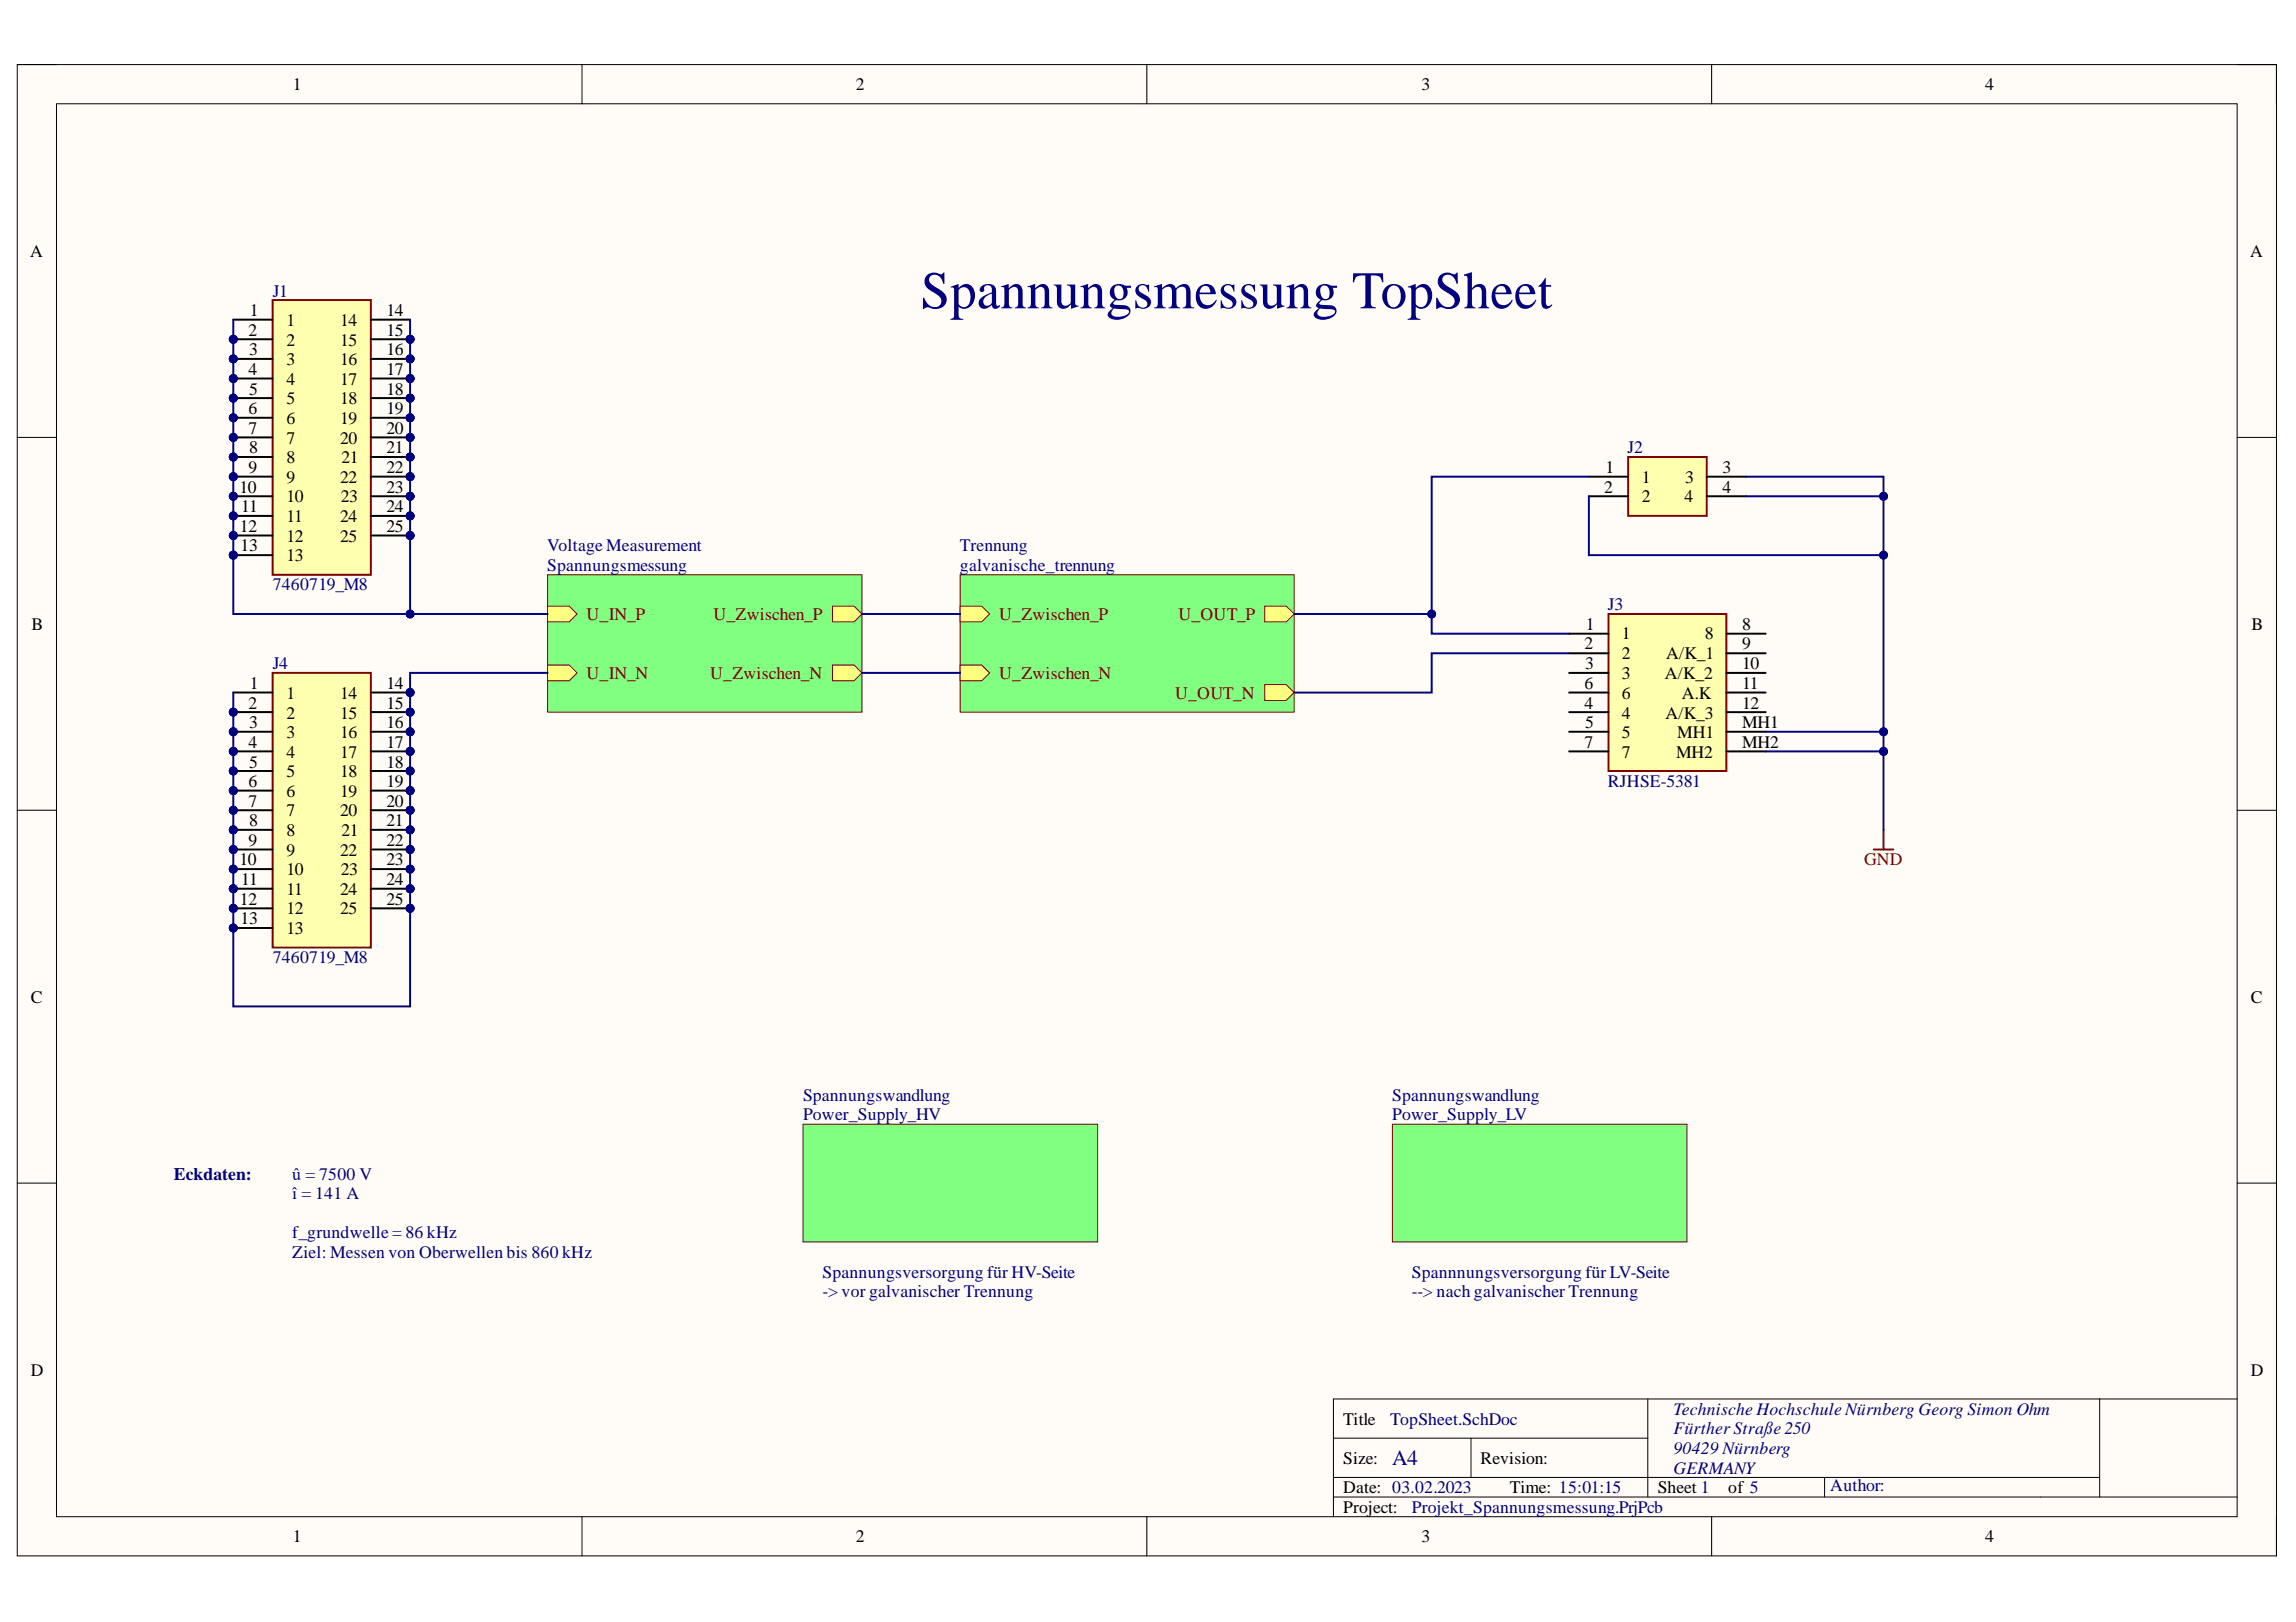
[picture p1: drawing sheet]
<svg xmlns="http://www.w3.org/2000/svg" width="297mm" height="210mm" viewBox="0 0 297 210" stroke-linecap="round" stroke-linejoin="round" font-family="sans-serif">
<defs><g id="words">
<text font-size="6.8" fill="#000080" x="119.1" y="39.9">Spannungsmessung TopSheet</text>
<text font-size="2.8" fill="#000080" x="180.1" y="189.6">A4</text>
<g font-size="2.3">
<text x="37.9" y="11.7">1</text>
<text x="110.7" y="11.7">2</text>
<text x="183.9" y="11.7">3</text>
<text x="256.8" y="11.7">4</text>
<text x="3.9" y="33.3">A</text>
<text x="291.1" y="33.3">A</text>
<text x="32.3" y="40.9">1</text>
<text x="50" y="40.9">14</text>
<text x="32.1" y="43.4">2</text>
<text x="32.2" y="46">3</text>
<text x="37.1" y="42.2">1</text>
<text x="37.1" y="44.7">2</text>
<text x="37.1" y="47.3">3</text>
<text x="44" y="42.2">14</text>
<text x="44" y="44.7">15</text>
<text x="44" y="47.3">16</text>
<text x="50" y="43.4">15</text>
<text x="50" y="46">16</text>
<text x="32.1" y="48.5">4</text>
<text x="32.1" y="53.6">6</text>
<text x="32.2" y="51.1">5</text>
<text x="37.1" y="49.8">4</text>
<text x="37.1" y="52.3">5</text>
<text x="44" y="49.8">17</text>
<text x="44" y="52.3">18</text>
<text x="50" y="48.5">17</text>
<text x="50" y="51.1">18</text>
<text x="50" y="53.6">19</text>
<text x="32.1" y="56.1">7</text>
<text x="32.2" y="58.7">8</text>
<text x="37.1" y="54.9">6</text>
<text x="37.1" y="57.4">7</text>
<text x="37.1" y="59.9">8</text>
<text x="44" y="54.9">19</text>
<text x="44" y="57.4">20</text>
<text x="44.2" y="59.9">21</text>
<text x="50" y="56.1">20</text>
<text x="50" y="58.7">21</text>
<text x="31" y="63.7">10</text>
<text x="32.1" y="61.2">9</text>
<text x="37.1" y="62.5">9</text>
<text x="37.1" y="65">10</text>
<text x="44" y="62.5">22</text>
<text x="44.1" y="65">23</text>
<text x="50" y="61.2">22</text>
<text x="50" y="63.7">23</text>
<text x="207.5" y="63.7">2</text>
<text x="207.7" y="61.2">1</text>
<text x="212.4" y="62.5">1</text>
<text x="212.4" y="65">2</text>
<text x="217.9" y="65">4</text>
<text x="218" y="62.5">3</text>
<text x="222.8" y="61.2">3</text>
<text x="222.8" y="63.7">4</text>
<text x="31" y="68.8">12</text>
<text x="31.1" y="71.3">13</text>
<text x="31.2" y="66.3">11</text>
<text x="37.1" y="67.5">11</text>
<text x="37.1" y="70.1">12</text>
<text x="44" y="67.5">24</text>
<text x="44" y="70.1">25</text>
<text x="50" y="66.3">24</text>
<text x="50" y="68.8">25</text>
<text x="37.1" y="72.6">13</text>
<text x="4.1" y="81.5">B</text>
<text x="205.2" y="81.5">1</text>
<text x="209.8" y="82.8">1</text>
<text x="220.6" y="82.8">8</text>
<text x="225.4" y="81.5">8</text>
<text x="291.3" y="81.5">B</text>
<text x="32.3" y="89.2">1</text>
<text x="50" y="89.2">14</text>
<text x="205" y="84">2</text>
<text x="205" y="89.2">6</text>
<text x="205.1" y="86.6">3</text>
<text x="209.8" y="85.3">2</text>
<text x="209.8" y="87.8">3</text>
<text x="215.4" y="87.8">A/K_2</text>
<text x="215.6" y="85.3">A/K_1</text>
<text x="225.4" y="84">9</text>
<text x="225.4" y="86.6">10</text>
<text x="225.4" y="89.2">11</text>
<text x="32.1" y="91.7">2</text>
<text x="32.2" y="94.3">3</text>
<text x="37.1" y="90.4">1</text>
<text x="37.1" y="93">2</text>
<text x="37.1" y="95.5">3</text>
<text x="44" y="90.4">14</text>
<text x="44" y="93">15</text>
<text x="44" y="95.5">16</text>
<text x="50" y="91.7">15</text>
<text x="50" y="94.3">16</text>
<text x="205" y="91.7">4</text>
<text x="205.1" y="94.3">5</text>
<text x="209.8" y="90.4">6</text>
<text x="209.8" y="93">4</text>
<text x="209.8" y="95.5">5</text>
<text x="215.5" y="93">A/K_3</text>
<text x="217" y="95.5">MH1</text>
<text x="217.6" y="90.4">A.K</text>
<text x="225.4" y="91.7">12</text>
<text x="225.4" y="94.3">MH1</text>
<text x="32.1" y="96.8">4</text>
<text x="32.1" y="101.9">6</text>
<text x="32.2" y="99.3">5</text>
<text x="37.1" y="98.1">4</text>
<text x="37.1" y="100.6">5</text>
<text x="44" y="98.1">17</text>
<text x="44" y="100.6">18</text>
<text x="50" y="96.8">17</text>
<text x="50" y="99.3">18</text>
<text x="50" y="101.9">19</text>
<text x="205" y="96.8">7</text>
<text x="209.8" y="98.1">7</text>
<text x="216.8" y="98.1">MH2</text>
<text x="225.4" y="96.8">MH2</text>
<text x="32.1" y="104.4">7</text>
<text x="32.2" y="106.9">8</text>
<text x="37.1" y="103.1">6</text>
<text x="37.1" y="105.7">7</text>
<text x="44" y="103.1">19</text>
<text x="44" y="105.7">20</text>
<text x="50" y="104.4">20</text>
<text x="50" y="106.9">21</text>
<text x="31" y="112">10</text>
<text x="32.1" y="109.5">9</text>
<text x="37.1" y="108.2">8</text>
<text x="37.1" y="110.7">9</text>
<text x="37.1" y="113.3">10</text>
<text x="44" y="110.7">22</text>
<text x="44.1" y="113.3">23</text>
<text x="44.2" y="108.2">21</text>
<text x="50" y="109.5">22</text>
<text x="50" y="112">23</text>
<text x="31" y="117.1">12</text>
<text x="31.1" y="119.6">13</text>
<text x="31.2" y="114.5">11</text>
<text x="37.1" y="115.8">11</text>
<text x="37.1" y="118.3">12</text>
<text x="44" y="115.8">24</text>
<text x="44" y="118.3">25</text>
<text x="50" y="114.5">24</text>
<text x="50" y="117.1">25</text>
<text x="37.1" y="120.9">13</text>
<text x="4" y="129.8">C</text>
<text x="291.2" y="129.8">C</text>
<text x="4" y="178">D</text>
<text x="291.2" y="178">D</text>
<text x="173.8" y="184.4">Title</text>
<text x="173.8" y="189.4">Size:</text>
<text x="191.5" y="189.4">Revision:</text>
<text x="173.8" y="193.2">Date: 03.02.2023</text>
<text x="173.8" y="195.8">Project:</text>
<text x="195.3" y="193.2">Time: 15:01:15</text>
<text x="214.5" y="193.2">Sheet 1</text>
<text x="223.6" y="193.2">of 5</text>
<text x="37.9" y="199.6">1</text>
<text x="110.7" y="199.6">2</text>
<text x="183.9" y="199.6">3</text>
<text x="256.8" y="199.6">4</text>
</g>
<g font-size="2.3" fill="#000080">
<text x="35.3" y="38.4">J1</text>
<text x="210.6" y="58.7">J2</text>
<text x="70.8" y="71.3">Voltage Measurement</text>
<text x="124.2" y="71.3">Trennung</text>
<text x="35.3" y="76.4">7460719_M8</text>
<text x="70.8" y="73.9">Spannungsmessung</text>
<text x="124.2" y="73.9">galvanische_trennung</text>
<text x="208" y="79">J3</text>
<text x="35.3" y="86.6">J4</text>
<text x="208" y="101.9">RJHSE-5381</text>
<text x="35.3" y="124.7">7460719_M8</text>
<text x="103.9" y="142.4">Spannungswandlung</text>
<text x="180.1" y="142.4">Spannungswandlung</text>
<text x="103.9" y="145">Power_Supply_HV</text>
<text x="180.1" y="145">Power_Supply_LV</text>
<text x="22.5" y="152.7">Eckdaten:</text>
<text x="37.8" y="155.2">î = 141 A</text>
<text x="37.8" y="152.7">û = 7500 V</text>
<text x="37.8" y="160.3">f_grundwelle = 86 kHz</text>
<text x="37.8" y="162.8">Ziel: Messen von Oberwellen bis 860 kHz</text>
<text x="106.4" y="165.3">Spannungsversorgung für HV-Seite</text>
<text x="106.4" y="167.9">-&gt; vor galvanischer Trennung</text>
<text x="182.7" y="165.3">Spannnungsversorgung für LV-Seite</text>
<text x="182.7" y="167.9">--&gt; nach galvanischer Trennung</text>
<text x="179.9" y="184.4">TopSheet.SchDoc</text>
<text x="216.5" y="185.6">Fürther Straße 250</text>
<text x="216.5" y="183.1">Technische Hochschule Nürnberg Georg Simon Ohm</text>
<text x="216.5" y="188.2">90429 Nürnberg</text>
<text x="216.5" y="190.7">GERMANY</text>
<text x="182.7" y="195.8">Projekt_Spannungsmessung.PrjPcb</text>
<text x="236.8" y="193">Author:</text>
</g>
<g font-size="2.3" fill="#800000">
<text x="75.9" y="80.2">U_IN_P</text>
<text x="92.3" y="80.2">U_Zwischen_P</text>
<text x="129.3" y="80.2">U_Zwischen_P</text>
<text x="152.4" y="80.2">U_OUT_P</text>
<text x="75.9" y="87.8">U_IN_N</text>
<text x="91.9" y="87.8">U_Zwischen_N</text>
<text x="129.3" y="87.8">U_Zwischen_N</text>
<text x="152" y="90.4">U_OUT_N</text>
<text x="241.2" y="112">GND</text>
</g>
</g></defs>
<path d="M2.2 8.4h292.3v192.9h-292.3z" fill-rule="evenodd" fill="#fffcf8"/>
<path d="M2.2 8.4h292.3v192.9h-292.3z" fill="none" stroke="#000" stroke-width=".13"/>
<path d="M7.3 13.4h282.1v182.9h-282.1z" fill-rule="evenodd" fill="#fffcf8"/>
<g fill="none" stroke="#000" stroke-width=".13">
<path d="M2.2 8.4h5.1M7.3 13.4h282.1v182.9h-282.1zM75.3 8.4v5M148.4 8.4v5M221.4 8.4v5M289.4 8.4h5.1v5M2.2 56.6h5.1M289.4 56.6h5.1M2.2 104.9h5.1M289.4 104.9h5.1M2.2 153.1h5.1M289.4 153.1h5.1"/>
<path d="M75.3 196.3v5M148.4 196.3v5M172.5 186.1h40.7M172.5 193.7h116.9M172.5 191.2h99.1M190.3 186.1v5.1M213.2 181v12.7M221.4 196.3v5M236.1 191.2v2.5M271.6 181v12.7M289.4 181h-116.9v15.3M294.5 196.3v5"/>
</g>
<path d="M70.8 74.4h40.7v17.8h-40.7z" fill-rule="evenodd" fill="#80ff80"/>
<path d="M70.8 74.4h40.7v17.8h-40.7z" fill="none" stroke="#800000" stroke-width=".13"/>
<path d="M70.8 78.4h2.8l1.1 1.1-1.1 1h-2.8z" fill-rule="evenodd" fill="#ffff80"/>
<path d="M70.8 78.4h2.8l1.1 1.1-1.1 1h-2.8z" fill="none" stroke="#800000" stroke-width=".13"/>
<path d="M70.8 86.1h2.8l1.1 1-1.1 1h-2.8z" fill-rule="evenodd" fill="#ffff80"/>
<path d="M70.8 86.1h2.8l1.1 1-1.1 1h-2.8z" fill="none" stroke="#800000" stroke-width=".13"/>
<path d="M107.7 86.1h2.8l1 1-1 1h-2.8z" fill-rule="evenodd" fill="#ffff80"/>
<path d="M107.7 86.1h2.8l1 1-1 1h-2.8z" fill="none" stroke="#800000" stroke-width=".13"/>
<path d="M107.7 78.4h2.8l1 1.1-1 1h-2.8z" fill-rule="evenodd" fill="#ffff80"/>
<path d="M107.7 78.4h2.8l1 1.1-1 1h-2.8z" fill="none" stroke="#800000" stroke-width=".13"/>
<path d="M180.1 145.5h38.2v15.2h-38.2z" fill-rule="evenodd" fill="#80ff80"/>
<path d="M180.1 145.5h38.2v15.2h-38.2z" fill="none" stroke="#800000" stroke-width=".13"/>
<path d="M103.9 145.5h38.1v15.2h-38.1z" fill-rule="evenodd" fill="#80ff80"/>
<path d="M103.9 145.5h38.1v15.2h-38.1z" fill="none" stroke="#800000" stroke-width=".13"/>
<path d="M242.4 109.9h2.5M243.7 107.4v2.5" fill="none" stroke="#800000" stroke-width=".25"/>
<path d="M208.1 79.5h15.2v20.3h-15.2z" fill-rule="evenodd" fill="#ffffb0"/>
<path d="M208.1 79.5h15.2v20.3h-15.2z" fill="none" stroke="#800000" stroke-width=".25"/>
<g fill="none" stroke="#000" stroke-width=".25">
<path d="M203 82h5.1M203 84.5h5.1M203 87.1h5.1M203 89.6h5.1M203 92.2h5.1M203 94.7h5.1M203 97.2h5.1M223.3 82h5.1M223.3 84.5h5.1M223.3 87.1h5.1M223.3 89.6h5.1M223.3 92.2h5.1"/>
<path d="M223.3 94.7h5.1M223.3 97.2h5.1"/>
</g>
<path d="M210.6 59.1h10.2v7.7h-10.2z" fill-rule="evenodd" fill="#ffffb0"/>
<path d="M210.6 59.1h10.2v7.7h-10.2z" fill="none" stroke="#800000" stroke-width=".25"/>
<path d="M205.6 61.7h5M205.6 64.2h5M220.8 61.7h5.1M220.8 64.2h5.1" fill="none" stroke="#000" stroke-width=".25"/>
<circle cx="30.2" cy="43.9" r=".51" fill="#000080"/>
<circle cx="30.2" cy="43.9" r=".51" fill="none" stroke="#000080" stroke-width=".13"/>
<circle cx="30.2" cy="46.4" r=".51" fill="#000080"/>
<circle cx="30.2" cy="46.4" r=".51" fill="none" stroke="#000080" stroke-width=".13"/>
<circle cx="30.2" cy="49" r=".51" fill="#000080"/>
<circle cx="30.2" cy="49" r=".51" fill="none" stroke="#000080" stroke-width=".13"/>
<circle cx="30.2" cy="51.5" r=".51" fill="#000080"/>
<circle cx="30.2" cy="51.5" r=".51" fill="none" stroke="#000080" stroke-width=".13"/>
<circle cx="30.2" cy="54.1" r=".51" fill="#000080"/>
<circle cx="30.2" cy="54.1" r=".51" fill="none" stroke="#000080" stroke-width=".13"/>
<circle cx="30.2" cy="56.6" r=".51" fill="#000080"/>
<circle cx="30.2" cy="56.6" r=".51" fill="none" stroke="#000080" stroke-width=".13"/>
<circle cx="30.2" cy="59.1" r=".51" fill="#000080"/>
<circle cx="30.2" cy="59.1" r=".51" fill="none" stroke="#000080" stroke-width=".13"/>
<circle cx="30.2" cy="61.7" r=".51" fill="#000080"/>
<circle cx="30.2" cy="61.7" r=".51" fill="none" stroke="#000080" stroke-width=".13"/>
<circle cx="30.2" cy="64.2" r=".51" fill="#000080"/>
<circle cx="30.2" cy="64.2" r=".51" fill="none" stroke="#000080" stroke-width=".13"/>
<circle cx="30.2" cy="66.8" r=".51" fill="#000080"/>
<circle cx="30.2" cy="66.8" r=".51" fill="none" stroke="#000080" stroke-width=".13"/>
<circle cx="30.2" cy="69.3" r=".51" fill="#000080"/>
<circle cx="30.2" cy="69.3" r=".51" fill="none" stroke="#000080" stroke-width=".13"/>
<circle cx="30.2" cy="71.8" r=".51" fill="#000080"/>
<circle cx="30.2" cy="71.8" r=".51" fill="none" stroke="#000080" stroke-width=".13"/>
<circle cx="53.1" cy="43.9" r=".51" fill="#000080"/>
<circle cx="53.1" cy="43.9" r=".51" fill="none" stroke="#000080" stroke-width=".13"/>
<circle cx="53.1" cy="46.4" r=".51" fill="#000080"/>
<circle cx="53.1" cy="46.4" r=".51" fill="none" stroke="#000080" stroke-width=".13"/>
<circle cx="53.1" cy="49" r=".51" fill="#000080"/>
<circle cx="53.1" cy="49" r=".51" fill="none" stroke="#000080" stroke-width=".13"/>
<circle cx="53.1" cy="51.5" r=".51" fill="#000080"/>
<circle cx="53.1" cy="51.5" r=".51" fill="none" stroke="#000080" stroke-width=".13"/>
<circle cx="53.1" cy="54.1" r=".51" fill="#000080"/>
<circle cx="53.1" cy="54.1" r=".51" fill="none" stroke="#000080" stroke-width=".13"/>
<circle cx="53.1" cy="56.6" r=".51" fill="#000080"/>
<circle cx="53.1" cy="56.6" r=".51" fill="none" stroke="#000080" stroke-width=".13"/>
<circle cx="53.1" cy="59.1" r=".51" fill="#000080"/>
<circle cx="53.1" cy="59.1" r=".51" fill="none" stroke="#000080" stroke-width=".13"/>
<circle cx="53.1" cy="61.7" r=".51" fill="#000080"/>
<circle cx="53.1" cy="61.7" r=".51" fill="none" stroke="#000080" stroke-width=".13"/>
<circle cx="53.1" cy="64.2" r=".51" fill="#000080"/>
<circle cx="53.1" cy="64.2" r=".51" fill="none" stroke="#000080" stroke-width=".13"/>
<circle cx="53.1" cy="66.8" r=".51" fill="#000080"/>
<circle cx="53.1" cy="66.8" r=".51" fill="none" stroke="#000080" stroke-width=".13"/>
<circle cx="53.1" cy="69.3" r=".51" fill="#000080"/>
<circle cx="53.1" cy="69.3" r=".51" fill="none" stroke="#000080" stroke-width=".13"/>
<path d="M35.3 38.8h12.7v35.6h-12.7z" fill-rule="evenodd" fill="#ffffb0"/>
<path d="M35.3 38.8h12.7v35.6h-12.7z" fill="none" stroke="#800000" stroke-width=".25"/>
<path d="M30.2 41.4h5.1M30.2 43.9h5.1" fill="none" stroke="#000" stroke-width=".25"/>
<circle cx="30.2" cy="43.9" r=".51" fill="#000080"/>
<circle cx="30.2" cy="43.9" r=".51" fill="none" stroke="#000080" stroke-width=".13"/>
<path d="M30.2 46.4h5.1" fill="none" stroke="#000" stroke-width=".25"/>
<circle cx="30.2" cy="46.4" r=".51" fill="#000080"/>
<circle cx="30.2" cy="46.4" r=".51" fill="none" stroke="#000080" stroke-width=".13"/>
<path d="M30.2 49h5.1" fill="none" stroke="#000" stroke-width=".25"/>
<circle cx="30.2" cy="49" r=".51" fill="#000080"/>
<circle cx="30.2" cy="49" r=".51" fill="none" stroke="#000080" stroke-width=".13"/>
<path d="M30.2 51.5h5.1" fill="none" stroke="#000" stroke-width=".25"/>
<circle cx="30.2" cy="51.5" r=".51" fill="#000080"/>
<circle cx="30.2" cy="51.5" r=".51" fill="none" stroke="#000080" stroke-width=".13"/>
<path d="M30.2 54.1h5.1" fill="none" stroke="#000" stroke-width=".25"/>
<circle cx="30.2" cy="54.1" r=".51" fill="#000080"/>
<circle cx="30.2" cy="54.1" r=".51" fill="none" stroke="#000080" stroke-width=".13"/>
<path d="M30.2 56.6h5.1" fill="none" stroke="#000" stroke-width=".25"/>
<circle cx="30.2" cy="56.6" r=".51" fill="#000080"/>
<circle cx="30.2" cy="56.6" r=".51" fill="none" stroke="#000080" stroke-width=".13"/>
<path d="M30.2 59.1h5.1" fill="none" stroke="#000" stroke-width=".25"/>
<circle cx="30.2" cy="59.1" r=".51" fill="#000080"/>
<circle cx="30.2" cy="59.1" r=".51" fill="none" stroke="#000080" stroke-width=".13"/>
<path d="M30.2 61.7h5.1" fill="none" stroke="#000" stroke-width=".25"/>
<circle cx="30.2" cy="61.7" r=".51" fill="#000080"/>
<circle cx="30.2" cy="61.7" r=".51" fill="none" stroke="#000080" stroke-width=".13"/>
<path d="M30.2 64.2h5.1" fill="none" stroke="#000" stroke-width=".25"/>
<circle cx="30.2" cy="64.2" r=".51" fill="#000080"/>
<circle cx="30.2" cy="64.2" r=".51" fill="none" stroke="#000080" stroke-width=".13"/>
<path d="M30.2 66.8h5.1" fill="none" stroke="#000" stroke-width=".25"/>
<circle cx="30.2" cy="66.8" r=".51" fill="#000080"/>
<circle cx="30.2" cy="66.8" r=".51" fill="none" stroke="#000080" stroke-width=".13"/>
<path d="M30.2 69.3h5.1" fill="none" stroke="#000" stroke-width=".25"/>
<circle cx="30.2" cy="69.3" r=".51" fill="#000080"/>
<circle cx="30.2" cy="69.3" r=".51" fill="none" stroke="#000080" stroke-width=".13"/>
<path d="M30.2 71.8h5.1" fill="none" stroke="#000" stroke-width=".25"/>
<circle cx="30.2" cy="71.8" r=".51" fill="#000080"/>
<circle cx="30.2" cy="71.8" r=".51" fill="none" stroke="#000080" stroke-width=".13"/>
<path d="M48 41.4h5.1M48 43.9h5.1" fill="none" stroke="#000" stroke-width=".25"/>
<circle cx="53.1" cy="43.9" r=".51" fill="#000080"/>
<circle cx="53.1" cy="43.9" r=".51" fill="none" stroke="#000080" stroke-width=".13"/>
<path d="M48 46.4h5.1" fill="none" stroke="#000" stroke-width=".25"/>
<circle cx="53.1" cy="46.4" r=".51" fill="#000080"/>
<circle cx="53.1" cy="46.4" r=".51" fill="none" stroke="#000080" stroke-width=".13"/>
<path d="M48 49h5.1" fill="none" stroke="#000" stroke-width=".25"/>
<circle cx="53.1" cy="49" r=".51" fill="#000080"/>
<circle cx="53.1" cy="49" r=".51" fill="none" stroke="#000080" stroke-width=".13"/>
<path d="M48 51.5h5.1" fill="none" stroke="#000" stroke-width=".25"/>
<circle cx="53.1" cy="51.5" r=".51" fill="#000080"/>
<circle cx="53.1" cy="51.5" r=".51" fill="none" stroke="#000080" stroke-width=".13"/>
<path d="M48 54.1h5.1" fill="none" stroke="#000" stroke-width=".25"/>
<circle cx="53.1" cy="54.1" r=".51" fill="#000080"/>
<circle cx="53.1" cy="54.1" r=".51" fill="none" stroke="#000080" stroke-width=".13"/>
<path d="M48 56.6h5.1" fill="none" stroke="#000" stroke-width=".25"/>
<circle cx="53.1" cy="56.6" r=".51" fill="#000080"/>
<circle cx="53.1" cy="56.6" r=".51" fill="none" stroke="#000080" stroke-width=".13"/>
<path d="M48 59.1h5.1" fill="none" stroke="#000" stroke-width=".25"/>
<circle cx="53.1" cy="59.1" r=".51" fill="#000080"/>
<circle cx="53.1" cy="59.1" r=".51" fill="none" stroke="#000080" stroke-width=".13"/>
<path d="M48 61.7h5.1" fill="none" stroke="#000" stroke-width=".25"/>
<circle cx="53.1" cy="61.7" r=".51" fill="#000080"/>
<circle cx="53.1" cy="61.7" r=".51" fill="none" stroke="#000080" stroke-width=".13"/>
<path d="M48 64.2h5.1" fill="none" stroke="#000" stroke-width=".25"/>
<circle cx="53.1" cy="64.2" r=".51" fill="#000080"/>
<circle cx="53.1" cy="64.2" r=".51" fill="none" stroke="#000080" stroke-width=".13"/>
<path d="M48 66.8h5.1" fill="none" stroke="#000" stroke-width=".25"/>
<circle cx="53.1" cy="66.8" r=".51" fill="#000080"/>
<circle cx="53.1" cy="66.8" r=".51" fill="none" stroke="#000080" stroke-width=".13"/>
<path d="M48 69.3h5.1" fill="none" stroke="#000" stroke-width=".25"/>
<circle cx="53.1" cy="69.3" r=".51" fill="#000080"/>
<circle cx="53.1" cy="69.3" r=".51" fill="none" stroke="#000080" stroke-width=".13"/>
<circle cx="30.2" cy="92.2" r=".51" fill="#000080"/>
<circle cx="30.2" cy="92.2" r=".51" fill="none" stroke="#000080" stroke-width=".13"/>
<circle cx="30.2" cy="94.7" r=".51" fill="#000080"/>
<circle cx="30.2" cy="94.7" r=".51" fill="none" stroke="#000080" stroke-width=".13"/>
<circle cx="30.2" cy="97.2" r=".51" fill="#000080"/>
<circle cx="30.2" cy="97.2" r=".51" fill="none" stroke="#000080" stroke-width=".13"/>
<circle cx="30.2" cy="99.8" r=".51" fill="#000080"/>
<circle cx="30.2" cy="99.8" r=".51" fill="none" stroke="#000080" stroke-width=".13"/>
<circle cx="30.2" cy="102.3" r=".51" fill="#000080"/>
<circle cx="30.2" cy="102.3" r=".51" fill="none" stroke="#000080" stroke-width=".13"/>
<circle cx="30.2" cy="104.9" r=".51" fill="#000080"/>
<circle cx="30.2" cy="104.9" r=".51" fill="none" stroke="#000080" stroke-width=".13"/>
<circle cx="30.2" cy="107.4" r=".51" fill="#000080"/>
<circle cx="30.2" cy="107.4" r=".51" fill="none" stroke="#000080" stroke-width=".13"/>
<circle cx="30.2" cy="109.9" r=".51" fill="#000080"/>
<circle cx="30.2" cy="109.9" r=".51" fill="none" stroke="#000080" stroke-width=".13"/>
<circle cx="30.2" cy="112.5" r=".51" fill="#000080"/>
<circle cx="30.2" cy="112.5" r=".51" fill="none" stroke="#000080" stroke-width=".13"/>
<circle cx="30.2" cy="115" r=".51" fill="#000080"/>
<circle cx="30.2" cy="115" r=".51" fill="none" stroke="#000080" stroke-width=".13"/>
<circle cx="30.2" cy="117.5" r=".51" fill="#000080"/>
<circle cx="30.2" cy="117.5" r=".51" fill="none" stroke="#000080" stroke-width=".13"/>
<circle cx="30.2" cy="120.1" r=".51" fill="#000080"/>
<circle cx="30.2" cy="120.1" r=".51" fill="none" stroke="#000080" stroke-width=".13"/>
<circle cx="53.1" cy="89.6" r=".51" fill="#000080"/>
<circle cx="53.1" cy="89.6" r=".51" fill="none" stroke="#000080" stroke-width=".13"/>
<circle cx="53.1" cy="92.2" r=".51" fill="#000080"/>
<circle cx="53.1" cy="92.2" r=".51" fill="none" stroke="#000080" stroke-width=".13"/>
<circle cx="53.1" cy="94.7" r=".51" fill="#000080"/>
<circle cx="53.1" cy="94.7" r=".51" fill="none" stroke="#000080" stroke-width=".13"/>
<circle cx="53.1" cy="97.2" r=".51" fill="#000080"/>
<circle cx="53.1" cy="97.2" r=".51" fill="none" stroke="#000080" stroke-width=".13"/>
<circle cx="53.1" cy="99.8" r=".51" fill="#000080"/>
<circle cx="53.1" cy="99.8" r=".51" fill="none" stroke="#000080" stroke-width=".13"/>
<circle cx="53.1" cy="102.3" r=".51" fill="#000080"/>
<circle cx="53.1" cy="102.3" r=".51" fill="none" stroke="#000080" stroke-width=".13"/>
<circle cx="53.1" cy="104.9" r=".51" fill="#000080"/>
<circle cx="53.1" cy="104.9" r=".51" fill="none" stroke="#000080" stroke-width=".13"/>
<circle cx="53.1" cy="107.4" r=".51" fill="#000080"/>
<circle cx="53.1" cy="107.4" r=".51" fill="none" stroke="#000080" stroke-width=".13"/>
<circle cx="53.1" cy="109.9" r=".51" fill="#000080"/>
<circle cx="53.1" cy="109.9" r=".51" fill="none" stroke="#000080" stroke-width=".13"/>
<circle cx="53.1" cy="112.5" r=".51" fill="#000080"/>
<circle cx="53.1" cy="112.5" r=".51" fill="none" stroke="#000080" stroke-width=".13"/>
<circle cx="53.1" cy="115" r=".51" fill="#000080"/>
<circle cx="53.1" cy="115" r=".51" fill="none" stroke="#000080" stroke-width=".13"/>
<circle cx="53.1" cy="117.5" r=".51" fill="#000080"/>
<circle cx="53.1" cy="117.5" r=".51" fill="none" stroke="#000080" stroke-width=".13"/>
<path d="M35.3 87.1h12.7v35.5h-12.7z" fill-rule="evenodd" fill="#ffffb0"/>
<path d="M35.3 87.1h12.7v35.5h-12.7z" fill="none" stroke="#800000" stroke-width=".25"/>
<path d="M30.2 89.6h5.1M30.2 92.2h5.1" fill="none" stroke="#000" stroke-width=".25"/>
<circle cx="30.2" cy="92.2" r=".51" fill="#000080"/>
<circle cx="30.2" cy="92.2" r=".51" fill="none" stroke="#000080" stroke-width=".13"/>
<path d="M30.2 94.7h5.1" fill="none" stroke="#000" stroke-width=".25"/>
<circle cx="30.2" cy="94.7" r=".51" fill="#000080"/>
<circle cx="30.2" cy="94.7" r=".51" fill="none" stroke="#000080" stroke-width=".13"/>
<path d="M30.2 97.2h5.1" fill="none" stroke="#000" stroke-width=".25"/>
<circle cx="30.2" cy="97.2" r=".51" fill="#000080"/>
<circle cx="30.2" cy="97.2" r=".51" fill="none" stroke="#000080" stroke-width=".13"/>
<path d="M30.2 99.8h5.1" fill="none" stroke="#000" stroke-width=".25"/>
<circle cx="30.2" cy="99.8" r=".51" fill="#000080"/>
<circle cx="30.2" cy="99.8" r=".51" fill="none" stroke="#000080" stroke-width=".13"/>
<path d="M30.2 102.3h5.1" fill="none" stroke="#000" stroke-width=".25"/>
<circle cx="30.2" cy="102.3" r=".51" fill="#000080"/>
<circle cx="30.2" cy="102.3" r=".51" fill="none" stroke="#000080" stroke-width=".13"/>
<path d="M30.2 104.9h5.1" fill="none" stroke="#000" stroke-width=".25"/>
<circle cx="30.2" cy="104.9" r=".51" fill="#000080"/>
<circle cx="30.2" cy="104.9" r=".51" fill="none" stroke="#000080" stroke-width=".13"/>
<path d="M30.2 107.4h5.1" fill="none" stroke="#000" stroke-width=".25"/>
<circle cx="30.2" cy="107.4" r=".51" fill="#000080"/>
<circle cx="30.2" cy="107.4" r=".51" fill="none" stroke="#000080" stroke-width=".13"/>
<path d="M30.2 109.9h5.1" fill="none" stroke="#000" stroke-width=".25"/>
<circle cx="30.2" cy="109.9" r=".51" fill="#000080"/>
<circle cx="30.2" cy="109.9" r=".51" fill="none" stroke="#000080" stroke-width=".13"/>
<path d="M30.2 112.5h5.1" fill="none" stroke="#000" stroke-width=".25"/>
<circle cx="30.2" cy="112.5" r=".51" fill="#000080"/>
<circle cx="30.2" cy="112.5" r=".51" fill="none" stroke="#000080" stroke-width=".13"/>
<path d="M30.2 115h5.1" fill="none" stroke="#000" stroke-width=".25"/>
<circle cx="30.2" cy="115" r=".51" fill="#000080"/>
<circle cx="30.2" cy="115" r=".51" fill="none" stroke="#000080" stroke-width=".13"/>
<path d="M30.2 117.5h5.1" fill="none" stroke="#000" stroke-width=".25"/>
<circle cx="30.2" cy="117.5" r=".51" fill="#000080"/>
<circle cx="30.2" cy="117.5" r=".51" fill="none" stroke="#000080" stroke-width=".13"/>
<path d="M30.2 120.1h5.1" fill="none" stroke="#000" stroke-width=".25"/>
<circle cx="30.2" cy="120.1" r=".51" fill="#000080"/>
<circle cx="30.2" cy="120.1" r=".51" fill="none" stroke="#000080" stroke-width=".13"/>
<path d="M48 89.6h5.1" fill="none" stroke="#000" stroke-width=".25"/>
<circle cx="53.1" cy="89.6" r=".51" fill="#000080"/>
<circle cx="53.1" cy="89.6" r=".51" fill="none" stroke="#000080" stroke-width=".13"/>
<path d="M48 92.2h5.1" fill="none" stroke="#000" stroke-width=".25"/>
<circle cx="53.1" cy="92.2" r=".51" fill="#000080"/>
<circle cx="53.1" cy="92.2" r=".51" fill="none" stroke="#000080" stroke-width=".13"/>
<path d="M48 94.7h5.1" fill="none" stroke="#000" stroke-width=".25"/>
<circle cx="53.1" cy="94.7" r=".51" fill="#000080"/>
<circle cx="53.1" cy="94.7" r=".51" fill="none" stroke="#000080" stroke-width=".13"/>
<path d="M48 97.2h5.1" fill="none" stroke="#000" stroke-width=".25"/>
<circle cx="53.1" cy="97.2" r=".51" fill="#000080"/>
<circle cx="53.1" cy="97.2" r=".51" fill="none" stroke="#000080" stroke-width=".13"/>
<path d="M48 99.8h5.1" fill="none" stroke="#000" stroke-width=".25"/>
<circle cx="53.1" cy="99.8" r=".51" fill="#000080"/>
<circle cx="53.1" cy="99.8" r=".51" fill="none" stroke="#000080" stroke-width=".13"/>
<path d="M48 102.3h5.1" fill="none" stroke="#000" stroke-width=".25"/>
<circle cx="53.1" cy="102.3" r=".51" fill="#000080"/>
<circle cx="53.1" cy="102.3" r=".51" fill="none" stroke="#000080" stroke-width=".13"/>
<path d="M48 104.9h5.1" fill="none" stroke="#000" stroke-width=".25"/>
<circle cx="53.1" cy="104.9" r=".51" fill="#000080"/>
<circle cx="53.1" cy="104.9" r=".51" fill="none" stroke="#000080" stroke-width=".13"/>
<path d="M48 107.4h5.1" fill="none" stroke="#000" stroke-width=".25"/>
<circle cx="53.1" cy="107.4" r=".51" fill="#000080"/>
<circle cx="53.1" cy="107.4" r=".51" fill="none" stroke="#000080" stroke-width=".13"/>
<path d="M48 109.9h5.1" fill="none" stroke="#000" stroke-width=".25"/>
<circle cx="53.1" cy="109.9" r=".51" fill="#000080"/>
<circle cx="53.1" cy="109.9" r=".51" fill="none" stroke="#000080" stroke-width=".13"/>
<path d="M48 112.5h5.1" fill="none" stroke="#000" stroke-width=".25"/>
<circle cx="53.1" cy="112.5" r=".51" fill="#000080"/>
<circle cx="53.1" cy="112.5" r=".51" fill="none" stroke="#000080" stroke-width=".13"/>
<path d="M48 115h5.1" fill="none" stroke="#000" stroke-width=".25"/>
<circle cx="53.1" cy="115" r=".51" fill="#000080"/>
<circle cx="53.1" cy="115" r=".51" fill="none" stroke="#000080" stroke-width=".13"/>
<path d="M48 117.5h5.1" fill="none" stroke="#000" stroke-width=".25"/>
<circle cx="53.1" cy="117.5" r=".51" fill="#000080"/>
<circle cx="53.1" cy="117.5" r=".51" fill="none" stroke="#000080" stroke-width=".13"/>
<path d="M124.2 74.4h43.2v17.8h-43.2z" fill-rule="evenodd" fill="#80ff80"/>
<path d="M124.2 74.4h43.2v17.8h-43.2z" fill="none" stroke="#800000" stroke-width=".13"/>
<path d="M124.2 78.4h2.8l1 1.1-1 1h-2.8z" fill-rule="evenodd" fill="#ffff80"/>
<path d="M124.2 78.4h2.8l1 1.1-1 1h-2.8z" fill="none" stroke="#800000" stroke-width=".13"/>
<path d="M124.2 86.1h2.8l1 1-1 1h-2.8z" fill-rule="evenodd" fill="#ffff80"/>
<path d="M124.2 86.1h2.8l1 1-1 1h-2.8z" fill="none" stroke="#800000" stroke-width=".13"/>
<path d="M163.6 88.6h2.8l1 1-1 1h-2.8z" fill-rule="evenodd" fill="#ffff80"/>
<path d="M163.6 88.6h2.8l1 1-1 1h-2.8z" fill="none" stroke="#800000" stroke-width=".13"/>
<path d="M163.6 78.4h2.8l1 1.1-1 1h-2.8z" fill-rule="evenodd" fill="#ffff80"/>
<path d="M163.6 78.4h2.8l1 1.1-1 1h-2.8z" fill="none" stroke="#800000" stroke-width=".13"/>
<path d="M30.2 41.4v30.4" fill="none" stroke="#000080" stroke-width=".25"/>
<circle cx="30.2" cy="43.9" r=".51" fill="#000080"/>
<circle cx="30.2" cy="43.9" r=".51" fill="none" stroke="#000080" stroke-width=".13"/>
<circle cx="30.2" cy="46.4" r=".51" fill="#000080"/>
<circle cx="30.2" cy="46.4" r=".51" fill="none" stroke="#000080" stroke-width=".13"/>
<circle cx="30.2" cy="49" r=".51" fill="#000080"/>
<circle cx="30.2" cy="49" r=".51" fill="none" stroke="#000080" stroke-width=".13"/>
<circle cx="30.2" cy="51.5" r=".51" fill="#000080"/>
<circle cx="30.2" cy="51.5" r=".51" fill="none" stroke="#000080" stroke-width=".13"/>
<circle cx="30.2" cy="54.1" r=".51" fill="#000080"/>
<circle cx="30.2" cy="54.1" r=".51" fill="none" stroke="#000080" stroke-width=".13"/>
<circle cx="30.2" cy="56.6" r=".51" fill="#000080"/>
<circle cx="30.2" cy="56.6" r=".51" fill="none" stroke="#000080" stroke-width=".13"/>
<circle cx="30.2" cy="59.1" r=".51" fill="#000080"/>
<circle cx="30.2" cy="59.1" r=".51" fill="none" stroke="#000080" stroke-width=".13"/>
<circle cx="30.2" cy="61.7" r=".51" fill="#000080"/>
<circle cx="30.2" cy="61.7" r=".51" fill="none" stroke="#000080" stroke-width=".13"/>
<circle cx="30.2" cy="64.2" r=".51" fill="#000080"/>
<circle cx="30.2" cy="64.2" r=".51" fill="none" stroke="#000080" stroke-width=".13"/>
<circle cx="30.2" cy="66.8" r=".51" fill="#000080"/>
<circle cx="30.2" cy="66.8" r=".51" fill="none" stroke="#000080" stroke-width=".13"/>
<circle cx="30.2" cy="69.3" r=".51" fill="#000080"/>
<circle cx="30.2" cy="69.3" r=".51" fill="none" stroke="#000080" stroke-width=".13"/>
<circle cx="30.2" cy="71.8" r=".51" fill="#000080"/>
<circle cx="30.2" cy="71.8" r=".51" fill="none" stroke="#000080" stroke-width=".13"/>
<path d="M53.1 41.4v38.1h-22.9v-7.7" fill="none" stroke="#000080" stroke-width=".25"/>
<circle cx="53.1" cy="43.9" r=".51" fill="#000080"/>
<circle cx="53.1" cy="43.9" r=".51" fill="none" stroke="#000080" stroke-width=".13"/>
<circle cx="53.1" cy="46.4" r=".51" fill="#000080"/>
<circle cx="53.1" cy="46.4" r=".51" fill="none" stroke="#000080" stroke-width=".13"/>
<circle cx="53.1" cy="49" r=".51" fill="#000080"/>
<circle cx="53.1" cy="49" r=".51" fill="none" stroke="#000080" stroke-width=".13"/>
<circle cx="53.1" cy="51.5" r=".51" fill="#000080"/>
<circle cx="53.1" cy="51.5" r=".51" fill="none" stroke="#000080" stroke-width=".13"/>
<circle cx="53.1" cy="54.1" r=".51" fill="#000080"/>
<circle cx="53.1" cy="54.1" r=".51" fill="none" stroke="#000080" stroke-width=".13"/>
<circle cx="53.1" cy="56.6" r=".51" fill="#000080"/>
<circle cx="53.1" cy="56.6" r=".51" fill="none" stroke="#000080" stroke-width=".13"/>
<circle cx="53.1" cy="59.1" r=".51" fill="#000080"/>
<circle cx="53.1" cy="59.1" r=".51" fill="none" stroke="#000080" stroke-width=".13"/>
<circle cx="53.1" cy="61.7" r=".51" fill="#000080"/>
<circle cx="53.1" cy="61.7" r=".51" fill="none" stroke="#000080" stroke-width=".13"/>
<circle cx="53.1" cy="64.2" r=".51" fill="#000080"/>
<circle cx="53.1" cy="64.2" r=".51" fill="none" stroke="#000080" stroke-width=".13"/>
<circle cx="53.1" cy="66.8" r=".51" fill="#000080"/>
<circle cx="53.1" cy="66.8" r=".51" fill="none" stroke="#000080" stroke-width=".13"/>
<circle cx="53.1" cy="69.3" r=".51" fill="#000080"/>
<circle cx="53.1" cy="69.3" r=".51" fill="none" stroke="#000080" stroke-width=".13"/>
<circle cx="53.1" cy="79.5" r=".51" fill="#000080"/>
<circle cx="53.1" cy="79.5" r=".51" fill="none" stroke="#000080" stroke-width=".13"/>
<circle cx="30.2" cy="71.8" r=".51" fill="#000080"/>
<circle cx="30.2" cy="71.8" r=".51" fill="none" stroke="#000080" stroke-width=".13"/>
<path d="M53.1 79.5h17.7" fill="none" stroke="#000080" stroke-width=".25"/>
<circle cx="53.1" cy="79.5" r=".51" fill="#000080"/>
<circle cx="53.1" cy="79.5" r=".51" fill="none" stroke="#000080" stroke-width=".13"/>
<path d="M205.6 64.2v7.6h38.1" fill="none" stroke="#000080" stroke-width=".25"/>
<circle cx="243.7" cy="71.8" r=".51" fill="#000080"/>
<circle cx="243.7" cy="71.8" r=".51" fill="none" stroke="#000080" stroke-width=".13"/>
<path d="M225.9 64.2h17.8" fill="none" stroke="#000080" stroke-width=".25"/>
<circle cx="243.7" cy="64.2" r=".51" fill="#000080"/>
<circle cx="243.7" cy="64.2" r=".51" fill="none" stroke="#000080" stroke-width=".13"/>
<path d="M225.9 61.7h17.8v35.5" fill="none" stroke="#000080" stroke-width=".25"/>
<circle cx="243.7" cy="97.2" r=".51" fill="#000080"/>
<circle cx="243.7" cy="97.2" r=".51" fill="none" stroke="#000080" stroke-width=".13"/>
<circle cx="243.7" cy="94.7" r=".51" fill="#000080"/>
<circle cx="243.7" cy="94.7" r=".51" fill="none" stroke="#000080" stroke-width=".13"/>
<circle cx="243.7" cy="71.8" r=".51" fill="#000080"/>
<circle cx="243.7" cy="71.8" r=".51" fill="none" stroke="#000080" stroke-width=".13"/>
<circle cx="243.7" cy="64.2" r=".51" fill="#000080"/>
<circle cx="243.7" cy="64.2" r=".51" fill="none" stroke="#000080" stroke-width=".13"/>
<path d="M228.4 94.7h15.3" fill="none" stroke="#000080" stroke-width=".25"/>
<circle cx="243.7" cy="94.7" r=".51" fill="#000080"/>
<circle cx="243.7" cy="94.7" r=".51" fill="none" stroke="#000080" stroke-width=".13"/>
<path d="M228.4 97.2h15.3v10.2" fill="none" stroke="#000080" stroke-width=".25"/>
<circle cx="243.7" cy="97.2" r=".51" fill="#000080"/>
<circle cx="243.7" cy="97.2" r=".51" fill="none" stroke="#000080" stroke-width=".13"/>
<path d="M70.8 87.1h-17.7v43.1h-22.9v-40.6" fill="none" stroke="#000080" stroke-width=".25"/>
<circle cx="30.2" cy="92.2" r=".51" fill="#000080"/>
<circle cx="30.2" cy="92.2" r=".51" fill="none" stroke="#000080" stroke-width=".13"/>
<circle cx="30.2" cy="94.7" r=".51" fill="#000080"/>
<circle cx="30.2" cy="94.7" r=".51" fill="none" stroke="#000080" stroke-width=".13"/>
<circle cx="30.2" cy="97.2" r=".51" fill="#000080"/>
<circle cx="30.2" cy="97.2" r=".51" fill="none" stroke="#000080" stroke-width=".13"/>
<circle cx="30.2" cy="99.8" r=".51" fill="#000080"/>
<circle cx="30.2" cy="99.8" r=".51" fill="none" stroke="#000080" stroke-width=".13"/>
<circle cx="30.2" cy="102.3" r=".51" fill="#000080"/>
<circle cx="30.2" cy="102.3" r=".51" fill="none" stroke="#000080" stroke-width=".13"/>
<circle cx="30.2" cy="104.9" r=".51" fill="#000080"/>
<circle cx="30.2" cy="104.9" r=".51" fill="none" stroke="#000080" stroke-width=".13"/>
<circle cx="30.2" cy="107.4" r=".51" fill="#000080"/>
<circle cx="30.2" cy="107.4" r=".51" fill="none" stroke="#000080" stroke-width=".13"/>
<circle cx="30.2" cy="109.9" r=".51" fill="#000080"/>
<circle cx="30.2" cy="109.9" r=".51" fill="none" stroke="#000080" stroke-width=".13"/>
<circle cx="30.2" cy="112.5" r=".51" fill="#000080"/>
<circle cx="30.2" cy="112.5" r=".51" fill="none" stroke="#000080" stroke-width=".13"/>
<circle cx="30.2" cy="115" r=".51" fill="#000080"/>
<circle cx="30.2" cy="115" r=".51" fill="none" stroke="#000080" stroke-width=".13"/>
<circle cx="30.2" cy="117.5" r=".51" fill="#000080"/>
<circle cx="30.2" cy="117.5" r=".51" fill="none" stroke="#000080" stroke-width=".13"/>
<circle cx="30.2" cy="120.1" r=".51" fill="#000080"/>
<circle cx="30.2" cy="120.1" r=".51" fill="none" stroke="#000080" stroke-width=".13"/>
<circle cx="53.1" cy="117.5" r=".51" fill="#000080"/>
<circle cx="53.1" cy="117.5" r=".51" fill="none" stroke="#000080" stroke-width=".13"/>
<circle cx="53.1" cy="115" r=".51" fill="#000080"/>
<circle cx="53.1" cy="115" r=".51" fill="none" stroke="#000080" stroke-width=".13"/>
<circle cx="53.1" cy="112.5" r=".51" fill="#000080"/>
<circle cx="53.1" cy="112.5" r=".51" fill="none" stroke="#000080" stroke-width=".13"/>
<circle cx="53.1" cy="109.9" r=".51" fill="#000080"/>
<circle cx="53.1" cy="109.9" r=".51" fill="none" stroke="#000080" stroke-width=".13"/>
<circle cx="53.1" cy="107.4" r=".51" fill="#000080"/>
<circle cx="53.1" cy="107.4" r=".51" fill="none" stroke="#000080" stroke-width=".13"/>
<circle cx="53.1" cy="104.9" r=".51" fill="#000080"/>
<circle cx="53.1" cy="104.9" r=".51" fill="none" stroke="#000080" stroke-width=".13"/>
<circle cx="53.1" cy="102.3" r=".51" fill="#000080"/>
<circle cx="53.1" cy="102.3" r=".51" fill="none" stroke="#000080" stroke-width=".13"/>
<circle cx="53.1" cy="99.8" r=".51" fill="#000080"/>
<circle cx="53.1" cy="99.8" r=".51" fill="none" stroke="#000080" stroke-width=".13"/>
<circle cx="53.1" cy="97.2" r=".51" fill="#000080"/>
<circle cx="53.1" cy="97.2" r=".51" fill="none" stroke="#000080" stroke-width=".13"/>
<circle cx="53.1" cy="94.7" r=".51" fill="#000080"/>
<circle cx="53.1" cy="94.7" r=".51" fill="none" stroke="#000080" stroke-width=".13"/>
<circle cx="53.1" cy="92.2" r=".51" fill="#000080"/>
<circle cx="53.1" cy="92.2" r=".51" fill="none" stroke="#000080" stroke-width=".13"/>
<circle cx="53.1" cy="89.6" r=".51" fill="#000080"/>
<circle cx="53.1" cy="89.6" r=".51" fill="none" stroke="#000080" stroke-width=".13"/>
<path d="M111.5 79.5h12.7M205.6 61.7h-20.4v17.8M111.5 87.1h12.7M203 84.5h-17.8v5.1h-17.8" fill="none" stroke="#000080" stroke-width=".25"/>
<circle cx="185.2" cy="79.5" r=".51" fill="#000080"/>
<circle cx="185.2" cy="79.5" r=".51" fill="none" stroke="#000080" stroke-width=".13"/>
<path d="M167.4 79.5h17.8v2.5h17.8" fill="none" stroke="#000080" stroke-width=".25"/>
<circle cx="185.2" cy="79.5" r=".51" fill="#000080"/>
<circle cx="185.2" cy="79.5" r=".51" fill="none" stroke="#000080" stroke-width=".13"/>
<use href="#words"/>
</svg>
